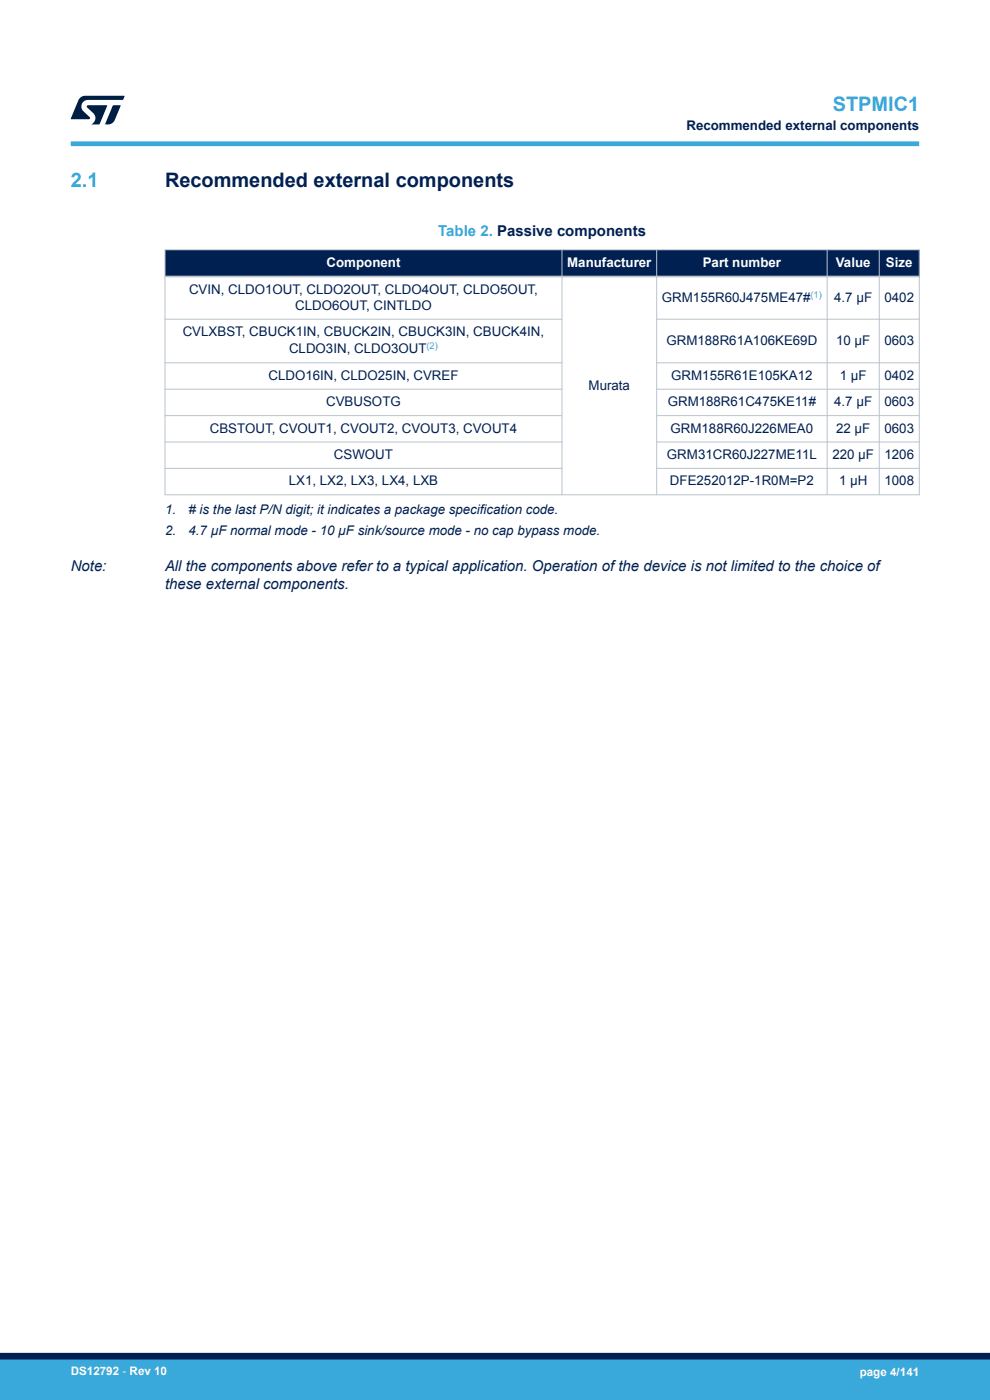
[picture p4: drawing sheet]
<svg xmlns="http://www.w3.org/2000/svg" width="210mm" height="297mm" viewBox="0 0 210 297" stroke-linecap="round" stroke-linejoin="round" font-family="sans-serif">
<defs><g id="words">
<g font-size="4.2" fill="#39a9dc">
<text x="176.7" y="23.5">STPMIC1</text>
<text x="15" y="39.8">2.1</text>
</g>
<text font-size="4.2" fill="#002052" x="35" y="39.8">Recommended external components</text>
<text font-size="3.2" fill="#39a9dc" x="93" y="50">Table 2. Passive components</text>
<g font-size="3.2" fill="#002052">
<text x="15" y="121.1">Note:</text>
<text x="35" y="121.1">All the components above refer to a typical application. Operation of the device is not limited to the choice of</text>
<text x="35" y="125">these external components.</text>
</g>
<g font-size="2.8" fill="#002052">
<text x="145.6" y="27.5">Recommended external components</text>
<text x="40.1" y="62.3">CVIN, CLDO1OUT, CLDO2OUT, CLDO4OUT, CLDO5OUT,</text>
<text x="62.6" y="65.7">CLDO6OUT, CINTLDO</text>
<text x="140.4" y="64.2">GRM155R60J475ME47#</text>
<text x="177" y="64">4.7 µF</text>
<text x="187.6" y="64">0402</text>
<text x="38.8" y="71.3">CVLXBST, CBUCK1IN, CBUCK2IN, CBUCK3IN, CBUCK4IN,</text>
<text x="61.3" y="75">CLDO3IN, CLDO3OUT</text>
<text x="141.4" y="73.2">GRM188R61A106KE69D</text>
<text x="177.3" y="73.2">10 µF</text>
<text x="187.6" y="73.2">0603</text>
<text x="57" y="80.6">CLDO16IN, CLDO25IN, CVREF</text>
<text x="124.9" y="82.7">Murata</text>
<text x="142.4" y="80.6">GRM155R61E105KA12</text>
<text x="178.1" y="80.6">1 µF</text>
<text x="187.6" y="80.6">0402</text>
<text x="69.2" y="86.2">CVBUSOTG</text>
<text x="141.6" y="86.2">GRM188R61C475KE11#</text>
<text x="177" y="86.2">4.7 µF</text>
<text x="187.6" y="86.2">0603</text>
<text x="44.5" y="91.8">CBSTOUT, CVOUT1, CVOUT2, CVOUT3, CVOUT4</text>
<text x="142.2" y="91.8">GRM188R60J226MEA0</text>
<text x="177.3" y="91.8">22 µF</text>
<text x="187.6" y="91.8">0603</text>
<text x="70.8" y="97.4">CSWOUT</text>
<text x="141.5" y="97.4">GRM31CR60J227ME11L</text>
<text x="176.6" y="97.4">220 µF</text>
<text x="187.6" y="97.4">1206</text>
<text x="61.3" y="103">LX1, LX2, LX3, LX4, LXB</text>
<text x="142.1" y="103">DFE252012P-1R0M=P2</text>
<text x="178" y="103">1 µH</text>
<text x="187.6" y="103">1008</text>
<text x="35" y="109">1.</text>
<text x="35" y="113.4">2.</text>
<text x="40" y="109"># is the last P/N digit; it indicates a package specification code.</text>
<text x="40" y="113.4">4.7 µF normal mode - 10 µF sink/source mode - no cap bypass mode.</text>
</g>
<g font-size="2.8" fill="#fff">
<text x="69.3" y="56.6">Component</text>
<text x="120.3" y="56.6">Manufacturer</text>
<text x="149.1" y="56.6">Part number</text>
<text x="177.3" y="56.6">Value</text>
<text x="187.9" y="56.6">Size</text>
</g>
<g font-size="2.5" fill="#fff">
<text x="15" y="291.6">DS12792 - Rev 10</text>
<text x="182.4" y="291.9">page 4/141</text>
</g>
<g font-size="2" fill="#39a9dc">
<text x="171.9" y="63.2">(1)</text>
<text x="90.5" y="74">(2)</text>
</g>
</g></defs>
<g fill="#002052">
<path d="M35 53h160v5.7h-160z" fill-rule="evenodd"/>
<path d="M35 53h160v5.7h-160z" fill-rule="evenodd"/>
</g>
<g fill="none" stroke="#b9c4ca" stroke-width=".21">
<path d="M34.9 53h160.2M35 52.9v52.2M119.2 52.9v52.2M139.3 52.9v52.2M175.5 52.9v52.2M186.5 52.9v52.2M195 52.9v52.2M34.9 67.7h84.4M34.9 77h84.4M139.3 67.7h55.8M139.3 77h55.8M34.9 82.6h84.4"/>
<path d="M34.9 88.2h84.4M34.9 93.8h84.4M34.9 99.4h84.4M139.3 82.6h55.8M139.3 88.2h55.8M139.3 93.8h55.8M139.3 99.4h55.8M34.9 105h160.2"/>
</g>
<path d="M34.9 58.7h160.2" fill="none" stroke="#b9c4ca" stroke-width=".35"/>
<path d="M15 30.5h180" fill="none" stroke="#39a9dc" stroke-width="1"/>
<g fill="#001e41">
<path d="M17.1 20.7l.9-.4 8.4 .1-.3 .8h-7.4a1.4 1.4 0 0 0-1.3 .8 1.4 1.4 0 0 0 .2 1.5l1.4 1.3v.4l-4 .1 1.6-4.1z"/>
<path d="M24 22.4h1.6l-1.3 3.1a1.54 1.54 0 0 1-1.4 .9l-.6-.1z"/>
<path d="M18.5 22.4h4.2l-1.6 4h-1.7a1.48 1.48 0 0 0 .4-2.4l-1.3-1.2z"/>
</g>
<g fill="#39a9dc">
<path d="M0 288.4h210v8.6h-210z" fill-rule="evenodd"/>
<path d="M-.1 288.4h210.2v4.4h-210.2z" fill-rule="evenodd"/>
</g>
<path d="M0 287.7h210" fill="none" stroke="#002052" stroke-width="1.4"/>
<use href="#words"/>
</svg>
